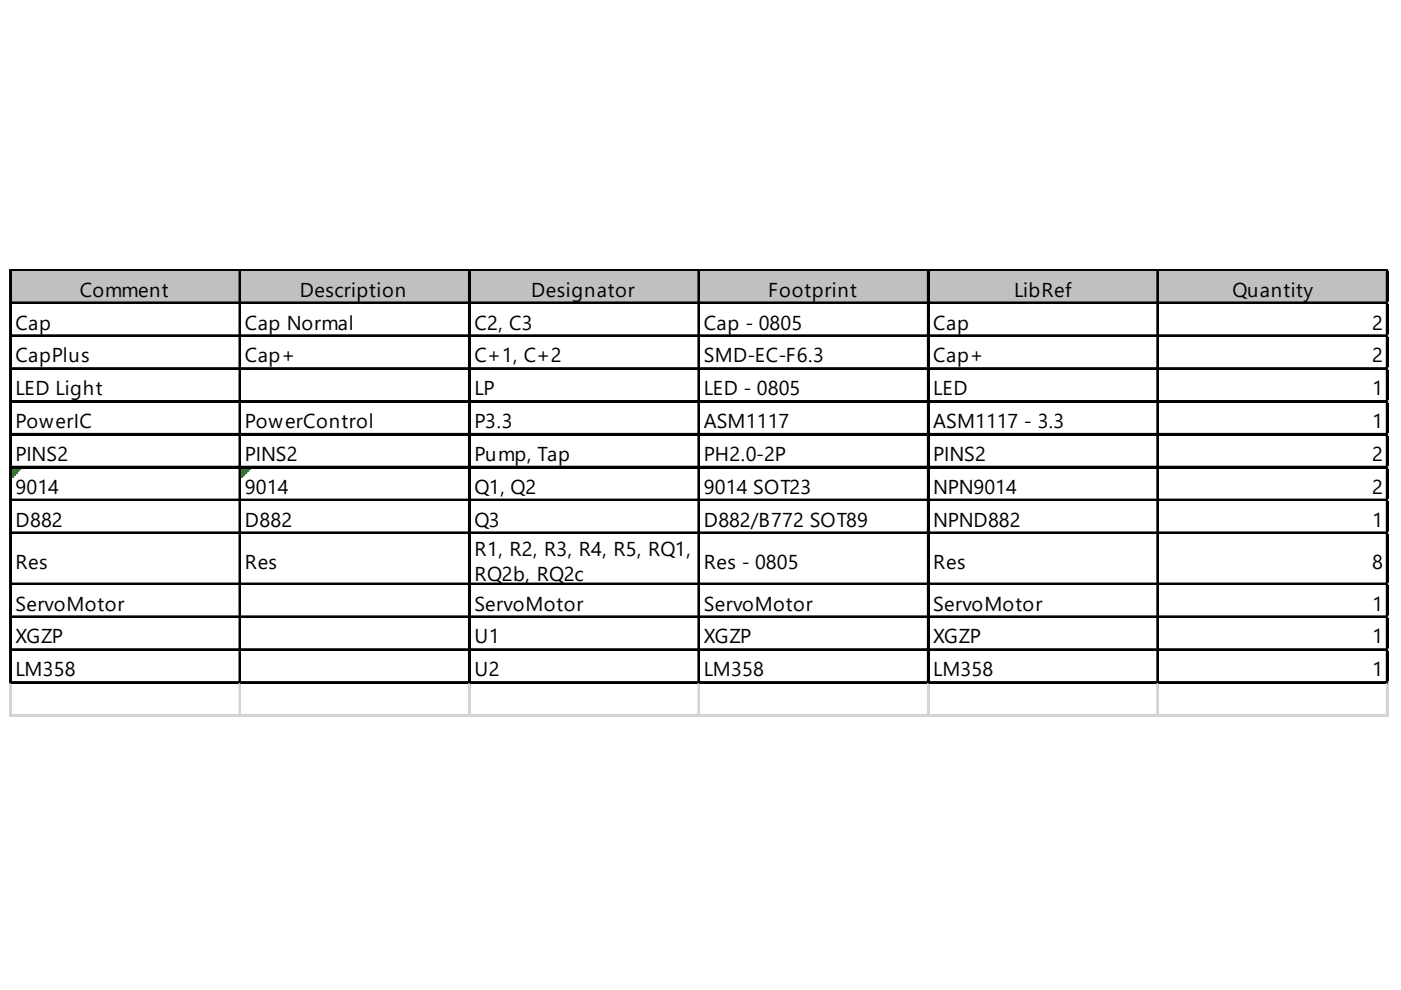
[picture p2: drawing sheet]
<svg xmlns="http://www.w3.org/2000/svg" width="297mm" height="210mm" viewBox="0 0 297 210" stroke-linecap="round" stroke-linejoin="round" font-family="sans-serif">
<defs><g id="words">
<g font-size="4.3">
<text x="16.9" y="62.9">Comment</text>
<text x="63.6" y="62.9">Description</text>
<text x="112.6" y="62.9">Designator</text>
<text x="162.8" y="62.9">Footprint</text>
<text x="215" y="62.9">LibRef</text>
<text x="261.3" y="62.9">Quantity</text>
<text x="3.3" y="69.9">Cap</text>
<text x="51.9" y="69.9">Cap Normal</text>
<text x="100.6" y="69.9">C2, C3</text>
<text x="149.2" y="69.9">Cap - 0805</text>
<text x="197.9" y="69.9">Cap</text>
<text x="290.9" y="69.9">2</text>
<text x="3.3" y="76.8">CapPlus</text>
<text x="51.9" y="76.8">Cap+</text>
<text x="100.6" y="76.8">C+1, C+2</text>
<text x="149.2" y="76.8">SMD-EC-F6.3</text>
<text x="197.9" y="76.8">Cap+</text>
<text x="290.9" y="76.8">2</text>
<text x="3.3" y="83.8">LED Light</text>
<text x="100.6" y="83.8">LP</text>
<text x="149.2" y="83.8">LED - 0805</text>
<text x="197.9" y="83.8">LED</text>
<text x="290.9" y="83.8">1</text>
<text x="3.3" y="90.8">PowerIC</text>
<text x="51.9" y="90.8">PowerControl</text>
<text x="100.6" y="90.8">P3.3</text>
<text x="149.2" y="90.8">ASM1117</text>
<text x="197.9" y="90.8">ASM1117 - 3.3</text>
<text x="290.9" y="90.8">1</text>
<text x="3.3" y="97.7">PINS2</text>
<text x="51.9" y="97.7">PINS2</text>
<text x="100.6" y="97.7">Pump, Tap</text>
<text x="149.2" y="97.7">PH2.0-2P</text>
<text x="197.9" y="97.7">PINS2</text>
<text x="290.9" y="97.7">2</text>
<text x="3.3" y="104.7">9014</text>
<text x="51.9" y="104.7">9014</text>
<text x="100.6" y="104.7">Q1, Q2</text>
<text x="149.2" y="104.7">9014 SOT23</text>
<text x="197.9" y="104.7">NPN9014</text>
<text x="290.9" y="104.7">2</text>
<text x="3.3" y="111.7">D882</text>
<text x="51.9" y="111.7">D882</text>
<text x="100.6" y="111.7">Q3</text>
<text x="149.2" y="111.7">D882/B772 SOT89</text>
<text x="197.9" y="111.7">NPND882</text>
<text x="290.9" y="111.7">1</text>
<text x="100.6" y="117.9">R1, R2, R3, R4, R5, RQ1,</text>
<text x="3.3" y="120.6">Res</text>
<text x="51.9" y="120.6">Res</text>
<text x="100.6" y="123.3">RQ2b, RQ2c</text>
<text x="149.2" y="120.6">Res - 0805</text>
<text x="197.9" y="120.6">Res</text>
<text x="290.9" y="120.6">8</text>
<text x="3.3" y="129.5">ServoMotor</text>
<text x="100.6" y="129.5">ServoMotor</text>
<text x="149.2" y="129.5">ServoMotor</text>
<text x="197.9" y="129.5">ServoMotor</text>
<text x="290.9" y="129.5">1</text>
<text x="3.3" y="136.4">XGZP</text>
<text x="100.6" y="136.4">U1</text>
<text x="149.2" y="136.4">XGZP</text>
<text x="197.9" y="136.4">XGZP</text>
<text x="290.9" y="136.4">1</text>
<text x="3.3" y="143.4">LM358</text>
<text x="100.6" y="143.4">U2</text>
<text x="149.2" y="143.4">LM358</text>
<text x="197.9" y="143.4">LM358</text>
<text x="290.9" y="143.4">1</text>
</g>
</g></defs>
<path d="M2.5 57.5h291.9v7h-291.9z" fill="#c0c0c0"/>
<path d="M2.5 99.3h1.9" fill="none" stroke="#008000" stroke-width=".39"/>
<path d="M2.5 99.3h1.9v.4h-1.9z" fill="#008000"/>
<path d="M2.5 99.7h1.6" fill="none" stroke="#008000" stroke-width=".39"/>
<path d="M2.5 99.7h1.6v.4h-1.6z" fill="#008000"/>
<path d="M2.5 100.1h1.2" fill="none" stroke="#008000" stroke-width=".39"/>
<path d="M2.5 100.1h1.2v.4h-1.2z" fill="#008000"/>
<path d="M2.5 100.5h.8" fill="none" stroke="#008000" stroke-width=".39"/>
<path d="M2.5 100.5h.8v.4h-.8z" fill="#008000"/>
<path d="M2.5 100.9h.4" fill="none" stroke="#008000" stroke-width=".39"/>
<path d="M2.5 100.9h.4v.4h-.4z" fill="#008000"/>
<path d="M51.2 99.3h1.9" fill="none" stroke="#008000" stroke-width=".39"/>
<path d="M51.2 99.3h1.9v.4h-1.9z" fill="#008000"/>
<path d="M51.2 99.7h1.5" fill="none" stroke="#008000" stroke-width=".39"/>
<path d="M51.2 99.7h1.5v.4h-1.5z" fill="#008000"/>
<path d="M51.2 100.1h1.1" fill="none" stroke="#008000" stroke-width=".39"/>
<path d="M51.2 100.1h1.1v.4h-1.1z" fill="#008000"/>
<path d="M51.2 100.5h.7" fill="none" stroke="#008000" stroke-width=".39"/>
<path d="M51.2 100.5h.7v.4h-.7z" fill="#008000"/>
<path d="M51.2 100.9h.3" fill="none" stroke="#008000" stroke-width=".39"/>
<path d="M51.2 100.9h.3v.4h-.3z" fill="#008000"/>
<g fill="none" stroke="#000" stroke-width=".39">
<path d="M2.1 57.1v87.9M2.3 57.1v87.9M2.5 57.1h291.9M2.5 57.3h291.9M50.8 57.5v87.5M51 57.5v87.5M99.4 57.5v87.5M99.6 57.5v87.5M148.1 57.5v87.5M148.3 57.5v87.5M196.7 57.5v87.5M196.9 57.5v87.5"/>
<path d="M245.4 57.5v87.5M245.6 57.5v87.5M294 57.5v87.5M294.2 57.5v87.5M2.5 64.1h291.9M2.5 64.3h291.9M2.5 71.1h291.9M2.5 71.3h291.9M2.5 78h291.9M2.5 78.2h291.9M2.5 85h291.9M2.5 85.2h291.9"/>
<path d="M2.5 92h291.9M2.5 92.2h291.9M2.5 98.9h291.9M2.5 99.1h291.9M2.5 105.9h291.9M2.5 106.1h291.9M2.5 112.9h291.9M2.5 113.1h291.9M2.5 123.7h291.9M2.5 123.9h291.9M2.5 130.7h291.9M2.5 130.9h291.9"/>
<path d="M2.5 137.6h291.9M2.5 137.8h291.9M2.5 144.6h291.9M2.5 144.8h291.9"/>
</g>
<g fill="none" stroke="#d4d4d4" stroke-width=".39">
<path d="M294.4 57.1h.1M2.1 145v7M2.3 145v7M50.8 145v7M51 145v7M99.4 145v7M99.6 145v7M148.1 145v7M148.3 145v7M196.7 145v7M196.9 145v7M245.4 145v7"/>
<path d="M245.6 145v7M294 145v7M294.2 145v7"/>
</g>
<path d="M294.4 57.1v.4z" fill="#d4d4d4"/>
<path d="M294.4 64.1h.1" fill="none" stroke="#d4d4d4" stroke-width=".39"/>
<path d="M294.4 64.1v.4z" fill="#d4d4d4"/>
<path d="M294.4 71.1h.1" fill="none" stroke="#d4d4d4" stroke-width=".39"/>
<path d="M294.4 71.1v.4z" fill="#d4d4d4"/>
<path d="M294.4 78h.1" fill="none" stroke="#d4d4d4" stroke-width=".39"/>
<path d="M294.4 78v.4z" fill="#d4d4d4"/>
<path d="M294.4 85h.1" fill="none" stroke="#d4d4d4" stroke-width=".39"/>
<path d="M294.4 85v.4z" fill="#d4d4d4"/>
<path d="M294.4 92h.1" fill="none" stroke="#d4d4d4" stroke-width=".39"/>
<path d="M294.4 92v.4z" fill="#d4d4d4"/>
<path d="M294.4 98.9h.1" fill="none" stroke="#d4d4d4" stroke-width=".39"/>
<path d="M294.4 98.9v.4z" fill="#d4d4d4"/>
<path d="M294.4 105.9h.1" fill="none" stroke="#d4d4d4" stroke-width=".39"/>
<path d="M294.4 105.9v.4z" fill="#d4d4d4"/>
<path d="M294.4 112.9h.1" fill="none" stroke="#d4d4d4" stroke-width=".39"/>
<path d="M294.4 112.9v.4z" fill="#d4d4d4"/>
<path d="M294.4 123.7h.1" fill="none" stroke="#d4d4d4" stroke-width=".39"/>
<path d="M294.4 123.7v.4z" fill="#d4d4d4"/>
<path d="M294.4 130.7h.1" fill="none" stroke="#d4d4d4" stroke-width=".39"/>
<path d="M294.4 130.7v.4z" fill="#d4d4d4"/>
<path d="M294.4 137.6h.1" fill="none" stroke="#d4d4d4" stroke-width=".39"/>
<path d="M294.4 137.6v.4z" fill="#d4d4d4"/>
<path d="M294.4 144.6h.1" fill="none" stroke="#d4d4d4" stroke-width=".39"/>
<path d="M294.4 144.6v.4z" fill="#d4d4d4"/>
<path d="M2.1 151.6h292.3M2.1 151.8h292.3" fill="none" stroke="#d4d4d4" stroke-width=".39"/>
<use href="#words"/>
</svg>
